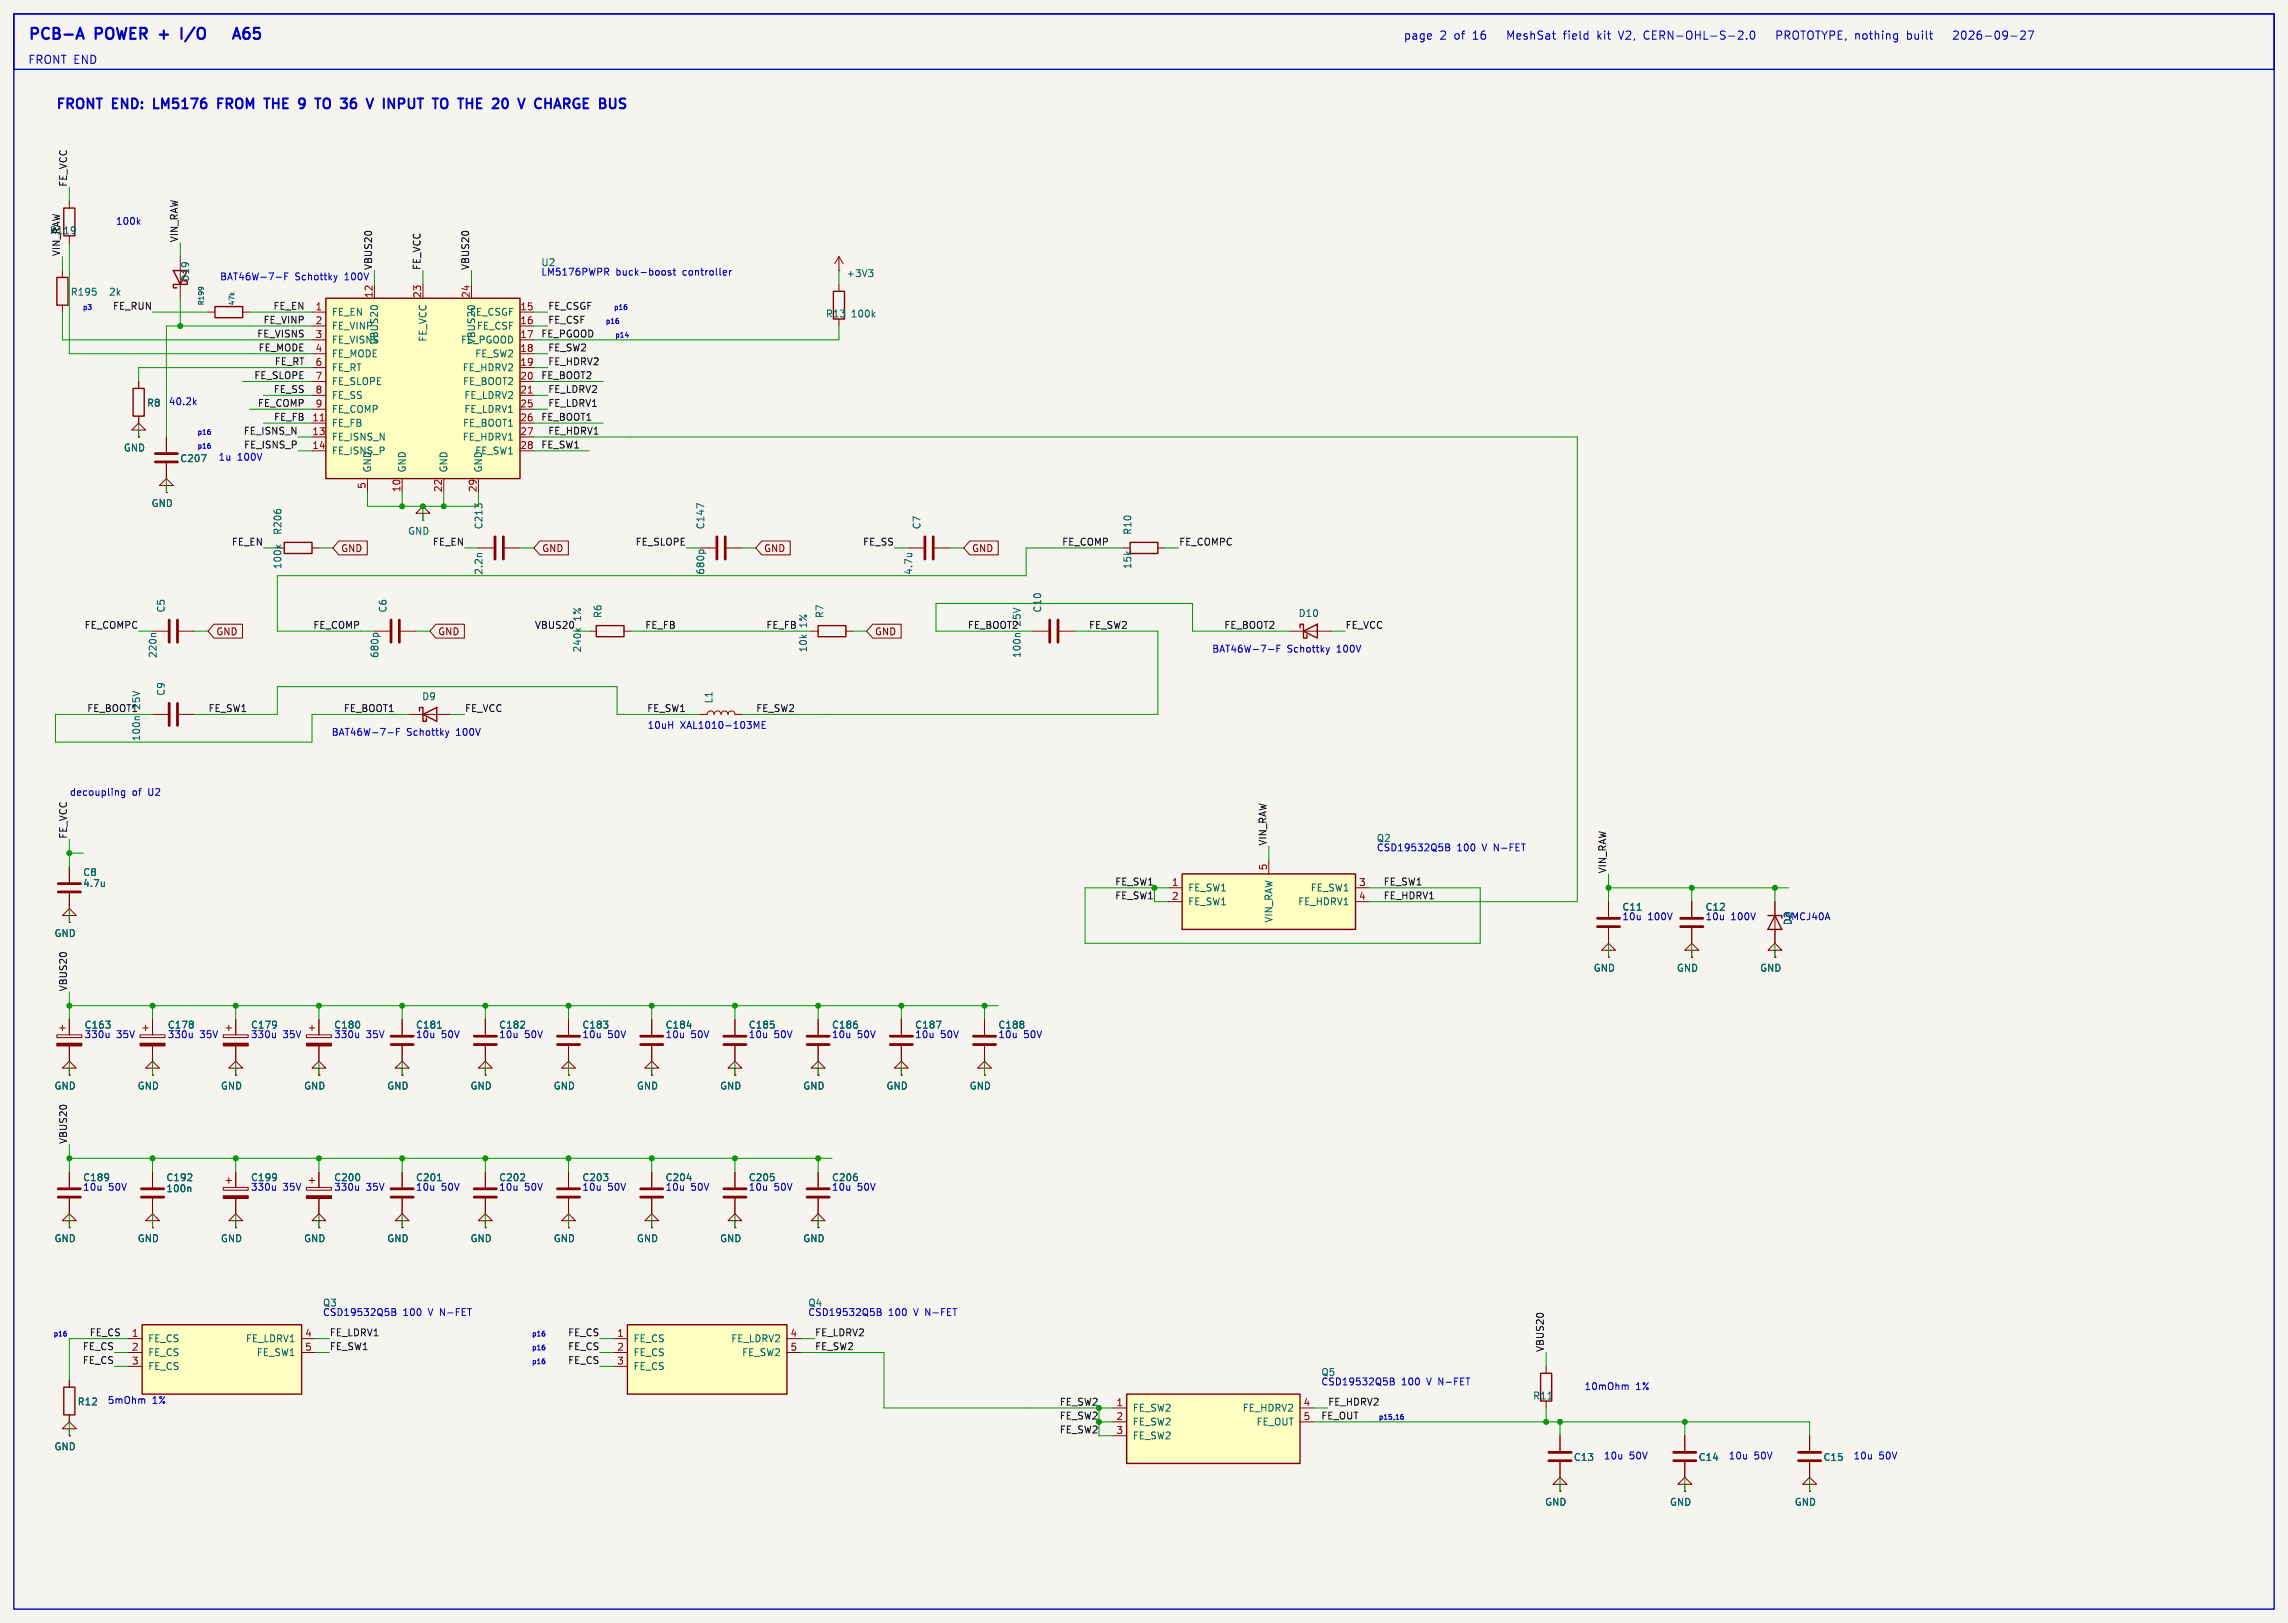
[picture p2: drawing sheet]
<svg xmlns="http://www.w3.org/2000/svg" width="419mm" height="297mm" viewBox="0 0 419 297" stroke-linecap="round" stroke-linejoin="round" font-family="sans-serif">
<defs><g id="words">
<g font-size="2.8" fill="#0000c2">
<text x="5.1" y="7.4">PCB-A</text>
<text x="17.6" y="7.4">POWER</text>
<text x="30.1" y="7.4">+</text>
<text x="34.9" y="7.4">I/O</text>
<text x="47" y="7.4">A65</text>
</g>
<g font-size="2.5" fill="#0000c2">
<text x="10.2" y="20.1">FRONT</text>
<text x="20.7" y="20.1">END:</text>
<text x="29" y="20.1">LM5176</text>
<text x="41.5" y="20.1">FROM</text>
<text x="50.8" y="20.1">THE</text>
<text x="57.8" y="20.1">9</text>
<text x="61.6" y="20.1">TO</text>
<text x="67" y="20.1">36</text>
<text x="72.5" y="20.1">V</text>
<text x="76.1" y="20.1">INPUT</text>
<text x="86" y="20.1">TO</text>
<text x="91.4" y="20.1">THE</text>
<text x="98.3" y="20.1">20</text>
<text x="103.9" y="20.1">V</text>
<text x="107.5" y="20.1">CHARGE BUS</text>
</g>
<g font-size="2.1" fill="#0000c2">
<text x="5.1" y="11.8">FRONT END</text>
<text x="257" y="7.4">page</text>
<text x="263.7" y="7.4">2</text>
<text x="266.4" y="7.4">of</text>
<text x="269.9" y="7.4">16</text>
<text x="276.7" y="7.4">MeshSat</text>
<text x="287.2" y="7.4">field</text>
<text x="293.5" y="7.4">kit</text>
<text x="297.6" y="7.4">V2,</text>
<text x="302.3" y="7.4">CERN-OHL-S-2.0</text>
<text x="327.1" y="7.4">PROTOTYPE, nothing</text>
<text x="351.3" y="7.4">built</text>
<text x="360.3" y="7.4">2026-09-27</text>
</g>
<g font-size="1.8" fill="#0f0f0f">
<text x="12.4" y="34.3" transform="rotate(-90 12.4 34.3)">FE_VCC</text>
<text x="9" y="43.1">R119</text>
<text x="11.1" y="47" transform="rotate(-90 11.1 47)">VIN_RAW</text>
<text x="32.7" y="44.5" transform="rotate(-90 32.7 44.5)">VIN_RAW</text>
<text x="68.2" y="49.5" transform="rotate(-90 68.2 49.5)">VBUS20</text>
<text x="77.1" y="49.5" transform="rotate(-90 77.1 49.5)">FE_VCC</text>
<text x="86" y="49.5" transform="rotate(-90 86 49.5)">VBUS20</text>
<text x="20.6" y="56.8">FE_RUN</text>
<text x="48.2" y="59.3">FE_VINP</text>
<text x="50" y="56.8">FE_EN</text>
<text x="100.3" y="56.8">FE_CSGF</text>
<text x="100.3" y="59.3">FE_CSF</text>
<text x="47" y="61.9">FE_VISNS</text>
<text x="47.3" y="64.4">FE_MODE</text>
<text x="99.1" y="61.9">FE_PGOOD</text>
<text x="100.3" y="64.4">FE_SW2</text>
<text x="46.5" y="69.5">FE_SLOPE</text>
<text x="50.2" y="67">FE_RT</text>
<text x="99.1" y="69.5">FE_BOOT2</text>
<text x="100.3" y="67">FE_HDRV2</text>
<text x="47.1" y="74.6">FE_COMP</text>
<text x="50.1" y="72">FE_SS</text>
<text x="50.1" y="77.1">FE_FB</text>
<text x="99.1" y="77.1">FE_BOOT1</text>
<text x="100.3" y="74.6">FE_LDRV1</text>
<text x="100.3" y="72">FE_LDRV2</text>
<text x="44.5" y="79.7">FE_ISNS_N</text>
<text x="44.6" y="82.2">FE_ISNS_P</text>
<text x="99.1" y="82.2">FE_SW1</text>
<text x="100.3" y="79.7">FE_HDRV1</text>
<text x="42.4" y="100">FE_EN</text>
<text x="79.2" y="100">FE_EN</text>
<text x="116.3" y="100">FE_SLOPE</text>
<text x="158" y="100">FE_SS</text>
<text x="194.5" y="100">FE_COMP</text>
<text x="215.9" y="100">FE_COMPC</text>
<text x="106.6" y="113.7" transform="rotate(-90 106.6 113.7)">1%</text>
<text x="15.4" y="115.2">FE_COMPC</text>
<text x="57.3" y="115.2">FE_COMP</text>
<text x="97.9" y="115.2">VBUS20</text>
<text x="118.1" y="115.2">FE_FB</text>
<text x="140.3" y="115.2">FE_FB</text>
<text x="177.2" y="115.2">FE_BOOT2</text>
<text x="187.1" y="114.6" transform="rotate(-90 187.1 114.6)">25V</text>
<text x="199.4" y="115.2">FE_SW2</text>
<text x="224.2" y="115.2">FE_BOOT2</text>
<text x="246.4" y="115.2">FE_VCC</text>
<text x="15.9" y="130.5">FE_BOOT1</text>
<text x="25.9" y="129.9" transform="rotate(-90 25.9 129.9)">25V</text>
<text x="38.1" y="130.5">FE_SW1</text>
<text x="62.9" y="130.5">FE_BOOT1</text>
<text x="85.1" y="130.5">FE_VCC</text>
<text x="118.5" y="130.5">FE_SW1</text>
<text x="138.4" y="130.5">FE_SW2</text>
<text x="12.4" y="153.7" transform="rotate(-90 12.4 153.7)">FE_VCC</text>
<text x="232.1" y="154.9" transform="rotate(-90 232.1 154.9)">VIN_RAW</text>
<text x="294.3" y="160" transform="rotate(-90 294.3 160)">VIN_RAW</text>
<text x="204.2" y="164.8">FE_SW1</text>
<text x="204.2" y="162.2">FE_SW1</text>
<text x="253.4" y="164.8">FE_HDRV1</text>
<text x="253.4" y="162.2">FE_SW1</text>
<text x="12.4" y="181.6" transform="rotate(-90 12.4 181.6)">VBUS20</text>
<text x="12.4" y="209.6" transform="rotate(-90 12.4 209.6)">VBUS20</text>
<text x="16.3" y="244.8">FE_CS</text>
<text x="60.3" y="244.8">FE_LDRV1</text>
<text x="104" y="244.8">FE_CS</text>
<text x="149.2" y="244.8">FE_LDRV2</text>
<text x="15.1" y="249.8">FE_CS</text>
<text x="15.1" y="247.3">FE_CS</text>
<text x="60.3" y="247.3">FE_SW1</text>
<text x="104" y="249.8">FE_CS</text>
<text x="104" y="247.3">FE_CS</text>
<text x="149.2" y="247.3">FE_SW2</text>
<text x="282.9" y="247.7" transform="rotate(-90 282.9 247.7)">VBUS20</text>
<text x="194" y="257.5">FE_SW2</text>
<text x="243.2" y="257.5">FE_HDRV2</text>
<text x="194" y="260">FE_SW2</text>
<text x="194" y="262.5">FE_SW2</text>
<text x="241.9" y="260">FE_OUT</text>
</g>
<g font-size="1.8" fill="#0000c2">
<text x="21.1" y="41.3">100k</text>
<text x="40.2" y="51.4">BAT46W-7-F</text>
<text x="54" y="51.4">Schottky</text>
<text x="63.2" y="51.4">100V</text>
<text x="99.1" y="50.6">LM5176PWPR</text>
<text x="112.8" y="50.6">buck-boost</text>
<text x="125.2" y="50.6">controller</text>
<text x="30.8" y="74.3">40.2k</text>
<text x="39.9" y="84.4">1u</text>
<text x="43.5" y="84.4">100V</text>
<text x="221.9" y="119.6">BAT46W-7-F</text>
<text x="235.8" y="119.6">Schottky</text>
<text x="245" y="119.6">100V</text>
<text x="60.7" y="134.8">BAT46W-7-F</text>
<text x="74.5" y="134.8">Schottky</text>
<text x="83.7" y="134.8">100V</text>
<text x="118.5" y="133.5">10uH</text>
<text x="124.6" y="133.5">XAL1010-103ME</text>
<text x="12.7" y="145.8">decoupling</text>
<text x="24.2" y="145.8">of</text>
<text x="27.3" y="145.8">U2</text>
<text x="252.1" y="156">CSD19532Q5B</text>
<text x="252.1" y="154.3">Q2</text>
<text x="266.9" y="156">100</text>
<text x="271.7" y="156">V N-FET</text>
<text x="297.1" y="168.6">10u</text>
<text x="301.8" y="168.6">100V</text>
<text x="312.3" y="168.6">10u</text>
<text x="317" y="168.6">100V</text>
<text x="326.8" y="168.6">SMCJ40A</text>
<text x="15.4" y="190.2">330u</text>
<text x="21.3" y="190.2">35V</text>
<text x="30.6" y="190.2">330u</text>
<text x="36.6" y="190.2">35V</text>
<text x="45.9" y="190.2">330u</text>
<text x="51.8" y="190.2">35V</text>
<text x="61.1" y="190.2">330u</text>
<text x="67.1" y="190.2">35V</text>
<text x="76.1" y="190.2">10u</text>
<text x="80.8" y="190.2">50V</text>
<text x="91.3" y="190.2">10u</text>
<text x="96.1" y="190.2">50V</text>
<text x="106.6" y="190.2">10u</text>
<text x="111.3" y="190.2">50V</text>
<text x="121.8" y="190.2">10u</text>
<text x="126.5" y="190.2">50V</text>
<text x="137" y="190.2">10u</text>
<text x="141.8" y="190.2">50V</text>
<text x="152.3" y="190.2">10u</text>
<text x="157" y="190.2">50V</text>
<text x="167.5" y="190.2">10u</text>
<text x="172.3" y="190.2">50V</text>
<text x="182.8" y="190.2">10u</text>
<text x="187.5" y="190.2">50V</text>
<text x="15.1" y="218.1">10u</text>
<text x="19.9" y="218.1">50V</text>
<text x="45.9" y="218.1">330u</text>
<text x="51.8" y="218.1">35V</text>
<text x="61.1" y="218.1">330u</text>
<text x="67.1" y="218.1">35V</text>
<text x="76.1" y="218.1">10u</text>
<text x="80.8" y="218.1">50V</text>
<text x="91.3" y="218.1">10u</text>
<text x="96.1" y="218.1">50V</text>
<text x="106.6" y="218.1">10u</text>
<text x="111.3" y="218.1">50V</text>
<text x="121.8" y="218.1">10u</text>
<text x="126.5" y="218.1">50V</text>
<text x="137" y="218.1">10u</text>
<text x="141.8" y="218.1">50V</text>
<text x="152.3" y="218.1">10u</text>
<text x="157" y="218.1">50V</text>
<text x="59.1" y="239.4">Q3</text>
<text x="148" y="239.4">Q4</text>
<text x="59" y="241.1">CSD19532Q5B</text>
<text x="73.8" y="241.1">100</text>
<text x="78.6" y="241.1">V N-FET</text>
<text x="147.9" y="241.1">CSD19532Q5B</text>
<text x="162.7" y="241.1">100</text>
<text x="167.5" y="241.1">V N-FET</text>
<text x="19.6" y="257.2">5mOhm</text>
<text x="27.9" y="257.2">1%</text>
<text x="241.9" y="253.8">CSD19532Q5B</text>
<text x="241.9" y="252.1">Q5</text>
<text x="256.7" y="253.8">100</text>
<text x="261.5" y="253.8">V N-FET</text>
<text x="290.1" y="254.6">10mOhm</text>
<text x="299.6" y="254.6">1%</text>
<text x="293.7" y="267.3">10u</text>
<text x="298.4" y="267.3">50V</text>
<text x="316.6" y="267.3">10u</text>
<text x="321.3" y="267.3">50V</text>
<text x="339.4" y="267.3">10u</text>
<text x="344.2" y="267.3">50V</text>
</g>
<g font-size="1.8" fill="#006464">
<text x="34.8" y="51.7" transform="rotate(-90 34.8 51.7)">D19</text>
<text x="99.1" y="48.9">U2</text>
<text x="154.9" y="50.9">+3V3</text>
<text x="12.9" y="54.3">R195</text>
<text x="19.9" y="54.3">2k</text>
<text x="60.7" y="58">FE_EN</text>
<text x="86" y="58">FE_CSGF</text>
<text x="151.2" y="58.3">R13</text>
<text x="155.7" y="58.3">100k</text>
<text x="60.7" y="60.6">FE_VINP</text>
<text x="60.7" y="63.1">FE_VISNS</text>
<text x="60.7" y="65.6">FE_MODE</text>
<text x="69.4" y="63.1" transform="rotate(-90 69.4 63.1)">VBUS20</text>
<text x="78.3" y="62.7" transform="rotate(-90 78.3 62.7)">FE_VCC</text>
<text x="84.4" y="63.1">FE_PGOOD</text>
<text x="87" y="65.6">FE_SW2</text>
<text x="87.2" y="63.1" transform="rotate(-90 87.2 63.1)">VBUS20</text>
<text x="87.3" y="60.6">FE_CSF</text>
<text x="60.7" y="68.2">FE_RT</text>
<text x="60.7" y="70.7">FE_SLOPE</text>
<text x="84.7" y="68.2">FE_HDRV2</text>
<text x="84.7" y="70.7">FE_BOOT2</text>
<text x="26.8" y="74.7">R8</text>
<text x="60.7" y="73.3">FE_SS</text>
<text x="60.7" y="75.8">FE_COMP</text>
<text x="85" y="73.3">FE_LDRV2</text>
<text x="85" y="75.8">FE_LDRV1</text>
<text x="22.6" y="82.9">GND</text>
<text x="60.7" y="78.3">FE_FB</text>
<text x="60.7" y="80.9">FE_ISNS_N</text>
<text x="60.7" y="83.4">FE_ISNS_P</text>
<text x="84.7" y="80.9">FE_HDRV1</text>
<text x="84.7" y="78.3">FE_BOOT1</text>
<text x="87" y="83.4">FE_SW1</text>
<text x="32.9" y="84.8">C207</text>
<text x="68.2" y="86.6" transform="rotate(-90 68.2 86.6)">GND</text>
<text x="74.5" y="86.6" transform="rotate(-90 74.5 86.6)">GND</text>
<text x="82.1" y="86.6" transform="rotate(-90 82.1 86.6)">GND</text>
<text x="88.5" y="86.6" transform="rotate(-90 88.5 86.6)">GND</text>
<text x="27.7" y="93">GND</text>
<text x="51.7" y="98" transform="rotate(-90 51.7 98)">R206</text>
<text x="74.7" y="98.1">GND</text>
<text x="88.6" y="97" transform="rotate(-90 88.6 97)">C213</text>
<text x="129.2" y="97" transform="rotate(-90 129.2 97)">C147</text>
<text x="168.8" y="97" transform="rotate(-90 168.8 97)">C7</text>
<text x="207.4" y="98" transform="rotate(-90 207.4 98)">R10</text>
<text x="51.7" y="104.3" transform="rotate(-90 51.7 104.3)">100k</text>
<text x="88.6" y="105.3" transform="rotate(-90 88.6 105.3)">2.2n</text>
<text x="129.2" y="105.3" transform="rotate(-90 129.2 105.3)">680p</text>
<text x="167.3" y="105.3" transform="rotate(-90 167.3 105.3)">4.7u</text>
<text x="207.4" y="104.3" transform="rotate(-90 207.4 104.3)">15k</text>
<text x="30.4" y="112.3" transform="rotate(-90 30.4 112.3)">C5</text>
<text x="71" y="112.3" transform="rotate(-90 71 112.3)">C6</text>
<text x="110.4" y="113.3" transform="rotate(-90 110.4 113.3)">R6</text>
<text x="151" y="113.3" transform="rotate(-90 151 113.3)">R7</text>
<text x="190.9" y="112.3" transform="rotate(-90 190.9 112.3)">C10</text>
<text x="237.8" y="113.2">D10</text>
<text x="106.6" y="119.6" transform="rotate(-90 106.6 119.6)">240k</text>
<text x="148" y="119.6" transform="rotate(-90 148 119.6)">10k</text>
<text x="148" y="114.9" transform="rotate(-90 148 114.9)">1%</text>
<text x="28.9" y="120.6" transform="rotate(-90 28.9 120.6)">220n</text>
<text x="69.5" y="120.6" transform="rotate(-90 69.5 120.6)">680p</text>
<text x="187.1" y="120.6" transform="rotate(-90 187.1 120.6)">100n</text>
<text x="30.4" y="127.5" transform="rotate(-90 30.4 127.5)">C9</text>
<text x="77.2" y="128.4">D9</text>
<text x="130.7" y="128.9" transform="rotate(-90 130.7 128.9)">L1</text>
<text x="25.9" y="135.8" transform="rotate(-90 25.9 135.8)">100n</text>
<text x="15.1" y="160.6">C8</text>
<text x="15.1" y="162.6">4.7u</text>
<text x="217.6" y="163.4">FE_SW1</text>
<text x="217.6" y="166">FE_SW1</text>
<text x="237.7" y="166">FE_HDRV1</text>
<text x="240" y="163.4">FE_SW1</text>
<text x="297.1" y="166.9">C11</text>
<text x="312.3" y="166.9">C12</text>
<text x="9.9" y="171.8">GND</text>
<text x="233.3" y="169" transform="rotate(-90 233.3 169)">VIN_RAW</text>
<text x="328.4" y="169.5" transform="rotate(-90 328.4 169.5)">D2</text>
<text x="291.8" y="178.1">GND</text>
<text x="307.1" y="178.1">GND</text>
<text x="322.3" y="178.1">GND</text>
<text x="15.4" y="188.5">C163</text>
<text x="30.6" y="188.5">C178</text>
<text x="45.9" y="188.5">C179</text>
<text x="61.1" y="188.5">C180</text>
<text x="76.1" y="188.5">C181</text>
<text x="91.3" y="188.5">C182</text>
<text x="106.6" y="188.5">C183</text>
<text x="121.8" y="188.5">C184</text>
<text x="137.1" y="188.5">C185</text>
<text x="152.3" y="188.5">C186</text>
<text x="167.5" y="188.5">C187</text>
<text x="182.8" y="188.5">C188</text>
<text x="9.9" y="199.7">GND</text>
<text x="25.1" y="199.7">GND</text>
<text x="40.4" y="199.7">GND</text>
<text x="55.6" y="199.7">GND</text>
<text x="70.8" y="199.7">GND</text>
<text x="86.1" y="199.7">GND</text>
<text x="101.3" y="199.7">GND</text>
<text x="116.6" y="199.7">GND</text>
<text x="131.8" y="199.7">GND</text>
<text x="147" y="199.7">GND</text>
<text x="162.3" y="199.7">GND</text>
<text x="177.5" y="199.7">GND</text>
<text x="15.1" y="216.5">C189</text>
<text x="30.4" y="216.5">C192</text>
<text x="30.4" y="218.5">100n</text>
<text x="45.9" y="216.5">C199</text>
<text x="61.1" y="216.5">C200</text>
<text x="76.1" y="216.5">C201</text>
<text x="91.3" y="216.5">C202</text>
<text x="106.6" y="216.5">C203</text>
<text x="121.8" y="216.5">C204</text>
<text x="137.1" y="216.5">C205</text>
<text x="152.3" y="216.5">C206</text>
<text x="9.9" y="227.6">GND</text>
<text x="25.1" y="227.6">GND</text>
<text x="40.4" y="227.6">GND</text>
<text x="55.6" y="227.6">GND</text>
<text x="70.8" y="227.6">GND</text>
<text x="86.1" y="227.6">GND</text>
<text x="101.3" y="227.6">GND</text>
<text x="116.6" y="227.6">GND</text>
<text x="131.8" y="227.6">GND</text>
<text x="147" y="227.6">GND</text>
<text x="27.1" y="246">FE_CS</text>
<text x="44.9" y="246">FE_LDRV1</text>
<text x="116" y="246">FE_CS</text>
<text x="133.8" y="246">FE_LDRV2</text>
<text x="27.1" y="248.5">FE_CS</text>
<text x="27.1" y="251.1">FE_CS</text>
<text x="46.9" y="248.5">FE_SW1</text>
<text x="116" y="248.5">FE_CS</text>
<text x="116" y="251.1">FE_CS</text>
<text x="135.8" y="248.5">FE_SW2</text>
<text x="14.1" y="257.5">R12</text>
<text x="280.7" y="256.4">R11</text>
<text x="207.4" y="258.7">FE_SW2</text>
<text x="207.4" y="261.2">FE_SW2</text>
<text x="207.4" y="263.8">FE_SW2</text>
<text x="227.5" y="258.7">FE_HDRV2</text>
<text x="230.1" y="261.2">FE_OUT</text>
<text x="9.9" y="265.7">GND</text>
<text x="288.2" y="267.7">C13</text>
<text x="311" y="267.7">C14</text>
<text x="333.9" y="267.7">C15</text>
<text x="282.9" y="275.9">GND</text>
<text x="305.8" y="275.9">GND</text>
<text x="328.7" y="275.9">GND</text>
</g>
<g font-size="1.8" fill="#a90000">
<text x="57.7" y="56.9">1</text>
<text x="57.7" y="59.4">2</text>
<text x="68.3" y="54.7" transform="rotate(-90 68.3 54.7)">12</text>
<text x="77.2" y="54.7" transform="rotate(-90 77.2 54.7)">23</text>
<text x="86.1" y="54.7" transform="rotate(-90 86.1 54.7)">24</text>
<text x="95.2" y="56.9">15</text>
<text x="95.2" y="59.4">16</text>
<text x="57.7" y="62">3</text>
<text x="57.7" y="64.5">4</text>
<text x="95.2" y="62">17</text>
<text x="95.2" y="64.5">18</text>
<text x="57.7" y="67.1">6</text>
<text x="57.7" y="69.6">7</text>
<text x="95.2" y="67.1">19</text>
<text x="95.2" y="69.6">20</text>
<text x="57.1" y="77.2">11</text>
<text x="57.7" y="72.1">8</text>
<text x="57.7" y="74.7">9</text>
<text x="95.2" y="72.1">21</text>
<text x="95.2" y="74.7">25</text>
<text x="95.2" y="77.2">26</text>
<text x="57.1" y="79.8">13</text>
<text x="57.1" y="82.3">14</text>
<text x="95.2" y="79.8">27</text>
<text x="95.2" y="82.3">28</text>
<text x="67.1" y="89.6" transform="rotate(-90 67.1 89.6)">5</text>
<text x="73.4" y="90.2" transform="rotate(-90 73.4 90.2)">10</text>
<text x="81" y="90.2" transform="rotate(-90 81 90.2)">22</text>
<text x="87.4" y="90.2" transform="rotate(-90 87.4 90.2)">29</text>
<text x="232.2" y="159.5" transform="rotate(-90 232.2 159.5)">5</text>
<text x="214.6" y="162.3">1</text>
<text x="214.6" y="164.8">2</text>
<text x="248.8" y="162.3">3</text>
<text x="248.8" y="164.8">4</text>
<text x="24.1" y="244.9">1</text>
<text x="55.8" y="244.9">4</text>
<text x="113" y="244.9">1</text>
<text x="144.7" y="244.9">4</text>
<text x="24.1" y="247.4">2</text>
<text x="24.1" y="249.9">3</text>
<text x="55.8" y="247.4">5</text>
<text x="113" y="247.4">2</text>
<text x="113" y="249.9">3</text>
<text x="144.7" y="247.4">5</text>
<text x="204.4" y="257.6">1</text>
<text x="238.7" y="257.6">4</text>
<text x="204.4" y="260.1">2</text>
<text x="204.4" y="262.6">3</text>
<text x="238.7" y="260.1">5</text>
</g>
<g font-size="1.8" fill="#840000">
<text x="62.4" y="101.3">GND</text>
<text x="99.2" y="101.3">GND</text>
<text x="139.9" y="101.3">GND</text>
<text x="178" y="101.3">GND</text>
<text x="39.5" y="116.5">GND</text>
<text x="80.2" y="116.5">GND</text>
<text x="160.2" y="116.5">GND</text>
</g>
<g font-size="1.3" fill="#0000c2">
<text x="15.1" y="56.8">p3</text>
<text x="110.9" y="59.3">p16</text>
<text x="112.4" y="56.8">p16</text>
<text x="112.6" y="61.9">p14</text>
<text x="36.1" y="82.2">p16</text>
<text x="36.1" y="79.7">p16</text>
<text x="9.7" y="244.8">p16</text>
<text x="97.4" y="244.8">p16</text>
<text x="97.4" y="247.3">p16</text>
<text x="97.4" y="249.8">p16</text>
<text x="252.5" y="260">p15,16</text>
</g>
<g font-size="1.3" fill="#006464">
<text x="37.5" y="56" transform="rotate(-90 37.5 56)">R199</text>
<text x="43.2" y="56" transform="rotate(-90 43.2 56)">47k</text>
</g>
</g></defs>
<path d="M-.1 0h419.2v297.2h-419.2z" fill="#f5f4ef" stroke="#f5f4ef" stroke-width=".18"/>
<path d="M114.9 242.6h29.2v12.7h-29.2z" fill="#ffffc2"/>
<path d="M11.7 254h2v5.1h-2zM114.9 242.6h29.2v12.7h-29.2z" fill="none" stroke="#840000" stroke-width=".25"/>
<path d="M12.7 252.7v1.3M12.7 259.1v1.3M112.4 245.1h2.5M112.4 247.7h2.5M112.4 250.2h2.5M144.1 245.1h2.6M144.1 247.7h2.6" fill="none" stroke="#840000" stroke-width=".18"/>
<path d="M26 242.6h29.2v12.7h-29.2z" fill="#ffffc2"/>
<path d="M26 242.6h29.2v12.7h-29.2z" fill="none" stroke="#840000" stroke-width=".25"/>
<path d="M23.5 245.1h2.5M23.5 247.7h2.5M23.5 250.2h2.5M55.2 245.1h2.6M55.2 247.7h2.6" fill="none" stroke="#840000" stroke-width=".18"/>
<path d="M206.4 255.3h31.7v12.7h-31.7z" fill="#ffffc2"/>
<path d="M152.7 53.3h2v5.1h-2zM207 99.3h5.1v2h-5.1zM238.1 114.9v-.6h.7v2.5h.6v-.6M238.8 115.6l2.5-1.3v2.5zM206.4 255.3h31.7v12.7h-31.7zM282.2 251.5h2v5h-2z" fill="none" stroke="#840000" stroke-width=".25"/>
<g fill="none" stroke="#840000" stroke-width=".18">
<path d="M153.7 52.1v1.2M153.7 58.4v1.3M189.2 115.6h2.8M194.1 115.6h2.7M205.7 100.3h1.3M212.1 100.3h1.3M236.2 115.6h7.6M294.6 174h1.3l-1.3-1.3-1.2 1.3h1.2v1.3M294.6 175.3h.1M294.6 165.1v2.8M294.6 169.9v2.8M309.9 174h1.2l-1.2-1.3-1.3 1.3h1.3v1.3"/>
<path d="M309.9 175.3h.1M309.9 165.1v2.8M309.9 169.9v2.8M325.1 174h1.3l-1.3-1.3-1.3 1.3h1.3v1.3M325.1 175.3h.1M203.8 257.8h2.6M238.1 257.8h2.6M283.2 250.2v1.3M283.2 256.5v1.3M12.7 261.6h1.3l-1.3-1.2-1.3 1.2h1.3v1.3M12.7 262.9h.1M203.8 260.4h2.6"/>
<path d="M203.8 262.9h2.6M238.1 260.4h2.6M285.7 271.8h1.3l-1.3-1.3-1.2 1.3h1.2v1.3M285.7 273.1h.1M285.7 262.9v2.8M285.7 267.7v2.8M308.6 262.9v2.8M308.6 267.7v2.8M331.5 271.8h1.2l-1.2-1.3-1.3 1.3h1.3v1.3M331.5 273.1h.1M331.5 262.9v2.8M331.5 267.7v2.8"/>
</g>
<path d="M159.9 57.6l.4 .4M160.3 57.2l-.5 .5M186.2 116l-.2 .2M299.9 166.7h.7M283.6 256.2h.7" fill="none" stroke="#006464" stroke-width=".18"/>
<path d="M192.3 113.5v4.1M193.8 113.5v4.1M292.6 168.1h4.1M292.6 169.7h4.1M307.8 168.1h4.1M307.8 169.7h4.1M283.7 265.9h4.1M283.7 267.5h4.1M306.6 265.9h4M306.6 267.5h4M329.4 265.9h4.1M329.4 267.5h4.1" fill="none" stroke="#840000" stroke-width=".51"/>
<path d="M216.5 160h31.8v10.2h-31.8z" fill="#ffffc2"/>
<path d="M24.4 71.1h2v5.1h-2zM109.2 114.6h5.1v2h-5.1zM149.9 114.6h5v2h-5zM216.5 160h31.8v10.2h-31.8z" fill="none" stroke="#840000" stroke-width=".25"/>
<g fill="none" stroke="#840000" stroke-width=".18">
<path d="M153.7 49.5h.1M153.7 47l-.8 1.3M153.7 47l.7 1.3M153.7 47v2.5M25.4 78.7h1.3l-1.3-1.2-1.3 1.2h1.3v1.3M25.4 69.9v1.2M25.4 76.2v1.3M25.4 80h.1M27.9 115.6h2.8M32.8 115.6h2.8M107.9 115.6h1.3M114.3 115.6h1.3"/>
<path d="M148.6 115.6h1.3M154.9 115.6h1.3M166.4 100.3h2.8M171.2 100.3h2.8M232.4 157.5v2.5M214 162.6h2.5M214 165.1h2.5M248.3 162.6h2.5M248.3 165.1h2.5M27.9 195.6h1.3l-1.3-1.3-1.2 1.3h1.2v1.3M27.9 196.9h.1M43.2 195.6h1.2l-1.2-1.3-1.3 1.3h1.3v1.3"/>
<path d="M43.2 196.9h.1M149.9 195.6h1.2l-1.2-1.3-1.3 1.3h1.3v1.3M149.9 196.9h.1M149.9 186.7v2.8M149.9 191.5v2.8M165.1 195.6h1.3l-1.3-1.3-1.3 1.3h1.3v1.3M165.1 196.9h.1M165.1 186.7v2.8M165.1 191.5v2.8M180.3 195.6h1.3l-1.3-1.3-1.2 1.3h1.2v1.3M180.3 196.9h.1M180.3 186.7v2.8"/>
<path d="M180.3 191.5v2.8M12.7 214.6v2.8M12.7 219.5v2.8M27.9 214.6v2.8M27.9 219.5v2.8M149.9 214.6v2.8M149.9 219.5v2.8M12.7 223.5h1.3l-1.3-1.2-1.3 1.2h1.3v1.3M12.7 224.8h.1M27.9 223.5h1.3l-1.3-1.2-1.2 1.2h1.2v1.3M27.9 224.8h.1M308.6 271.8h1.3l-1.3-1.3-1.3 1.3h1.3v1.3"/>
<path d="M308.6 273.1h.1"/>
</g>
<path d="M159.1 49.4h.8l-.4 .5M159.6 49.9l.3 .2v.3l-.3 .3M28.6 116h-.7l-.2 .2M105.5 115l.5 .5M106.3 115l-.4 .4M166.2 101.4h.8M166.9 101.4h.1M171.5 187h.9l-.6 1.3M34.8 217.4l.2 .1v.7" fill="none" stroke="#006464" stroke-width=".18"/>
<g fill="none" stroke="#840000" stroke-width=".51">
<path d="M169.4 98.3v4.1M170.9 98.3v4.1M31 113.5v4.1M32.5 113.5v4.1M147.8 189.7h4.1M147.8 191.3h4.1M163.1 189.7h4M163.1 191.3h4M178.3 189.7h4.1M178.3 191.3h4.1M10.7 217.7h4M10.7 219.2h4"/>
<path d="M25.9 217.7h4.1M25.9 219.2h4.1M147.8 217.7h4.1M147.8 219.2h4.1"/>
</g>
<path d="M59.7 54.6h35.5v33h-35.5z" fill="#ffffc2"/>
<path d="M11.7 38.1h2v5.1h-2zM10.4 50.8h2v5.1h-2zM31.7 49.5h2.6l-1.3 2.6zM33.7 51.4h.6v.7h-2.6v.6h.7M39.4 56.1h5v2.1h-5zM59.7 54.6h35.5v33h-35.5zM52.1 99.3h5v2h-5zM76.8 130.2v-.7h.7v2.6h.6v-.7M77.5 130.8l2.5-1.3v2.6zM323.8 167.6h2.6v.5M325.1 167.6l1.3 2.6h-2.6z" fill="none" stroke="#840000" stroke-width=".25"/>
<g fill="none" stroke="#840000" stroke-width=".18">
<path d="M12.7 36.8v1.3M11.4 49.5v1.3M11.4 55.9v1.3M12.7 43.2v1.3M33 47v2.5M33 52.1v2.5M38.1 57.2h1.3M44.4 57.2h1.3M57.1 57.2h2.6M57.1 59.7h2.6M68.6 52.1v2.5M77.5 52.1v2.5"/>
<path d="M86.4 52.1v2.5M95.2 57.2h2.6M95.2 59.7h2.6M25.4 69.9v1.2M25.4 76.2v1.3M57.1 62.2h2.6M57.1 64.8h2.6M57.1 67.3h2.6M57.1 69.9h2.6M57.1 72.4h2.6M57.1 74.9h2.6M57.1 77.5h2.6"/>
<path d="M95.2 62.2h2.6M95.2 64.8h2.6M95.2 67.3h2.6M95.2 69.9h2.6M95.2 72.4h2.6M95.2 74.9h2.6M95.2 77.5h2.6M25.4 80h.1M30.5 88.9h1.2l-1.2-1.3-1.3 1.3h1.3v1.3M30.5 90.2h.1M30.5 80v2.8M30.5 84.8v2.8"/>
<path d="M57.1 80h2.6M57.1 82.6h2.6M62.1 99.1h5.2v2.5h-5.2l-1.1-1.3zM67.3 87.6v2.6M73.7 87.6v2.6M77.5 94h1.2l-1.2-1.3-1.3 1.3h1.3v1.3M77.5 95.3h.1M81.3 87.6v2.6M87.6 87.6v2.6M95.2 80h2.6M95.2 82.6h2.6M98.9 99.1h5.2v2.5h-5.2l-1.1-1.3z"/>
<path d="M139.5 99.1h5.2v2.5h-5.2l-1.1-1.3zM177.6 99.1h5.2v2.5h-5.2l-1.1-1.3zM39.2 114.3h5.2v2.5h-5.2l-1.1-1.2zM57.1 100.3h1.3M68.6 115.6h2.8M73.4 115.6h2.8M79.9 114.3h5.2v2.5h-5.2l-1.2-1.2zM87.6 100.3h2.8M92.5 100.3h2.7M128.3 100.3h2.8M133.1 100.3h2.8M159.9 114.3h5.2v2.5h-5.2l-1.2-1.2z"/>
<path d="M27.9 130.8h2.8M32.8 130.8h2.8M74.9 130.8h7.6M128.3 130.8h1.2a.64 .64 0 0 1 .7-.6 .64 .64 0 0 1 .6 .6 .64 .64 0 0 1 .6-.6 .64 .64 0 0 1 .7 .6 .64 .64 0 0 1 .6-.6 .64 .64 0 0 1 .6 .6 .64 .64 0 0 1 .7-.6 .64 .64 0 0 1 .6 .6h1.3M12.7 158.8v2.7M12.7 167.6h1.3l-1.3-1.2-1.3 1.2h1.3v1.3M12.7 168.9h.1M12.7 163.6v2.8M294.6 175.3h.1M294.6 165.1v2.8M294.6 169.9v2.8M309.9 175.3h.1"/>
<path d="M309.9 165.1v2.8M309.9 169.9v2.8M325.1 175.3h.1M325.1 165.1v7.6M10.4 189.5h4.6v.5h-4.6zM10.9 188.2h1M11.4 187.7v1M12.7 195.6h1.3l-1.3-1.3-1.3 1.3h1.3v1.3M12.7 196.9h.1M12.7 186.7v2.8M12.7 191.5v2.8M25.7 189.5h4.5v.5h-4.5z"/>
<path d="M26.2 188.2h1M26.7 187.7v1M27.9 196.9h.1M27.9 186.7v2.8M27.9 191.5v2.8M40.9 189.5h4.6v.5h-4.6zM41.4 188.2h1M41.9 187.7v1M43.2 196.9h.1M43.2 186.7v2.8M43.2 191.5v2.8M56.1 189.5h4.6v.5h-4.6z"/>
<path d="M56.6 188.2h1.1M57.1 187.7v1M58.4 195.6h1.3l-1.3-1.3-1.3 1.3h1.3v1.3M58.4 196.9h.1M58.4 186.7v2.8M58.4 191.5v2.8M73.7 195.6h1.2l-1.2-1.3-1.3 1.3h1.3v1.3M73.7 196.9h.1M73.7 186.7v2.8M73.7 191.5v2.8M88.9 195.6h1.3l-1.3-1.3-1.3 1.3h1.3v1.3M88.9 196.9h.1"/>
<path d="M88.9 186.7v2.8M88.9 191.5v2.8M104.1 195.6h1.3l-1.3-1.3-1.2 1.3h1.2v1.3M104.1 196.9h.1M104.1 186.7v2.8M104.1 191.5v2.8M119.4 195.6h1.2l-1.2-1.3-1.3 1.3h1.3v1.3M119.4 196.9h.1M119.4 186.7v2.8M119.4 191.5v2.8M134.6 195.6h1.3l-1.3-1.3-1.3 1.3h1.3v1.3M134.6 196.9h.1"/>
<path d="M134.6 186.7v2.8M134.6 191.5v2.8M149.9 196.9h.1M149.9 186.7v2.8M149.9 191.5v2.8M165.1 196.9h.1M165.1 186.7v2.8M165.1 191.5v2.8M180.3 196.9h.1M180.3 186.7v2.8M180.3 191.5v2.8M12.7 214.6v2.8"/>
<path d="M12.7 219.5v2.8M27.9 214.6v2.8M27.9 219.5v2.8M40.9 217.4h4.6v.5h-4.6zM41.4 216.2h1M41.9 215.6v1.1M43.2 214.6v2.8M43.2 219.5v2.8M56.1 217.4h4.6v.5h-4.6zM56.6 216.2h1.1M57.1 215.6v1.1M58.4 214.6v2.8"/>
<path d="M58.4 219.5v2.8M73.7 214.6v2.8M73.7 219.5v2.8M88.9 214.6v2.8M88.9 219.5v2.8M104.1 214.6v2.8M104.1 219.5v2.8M119.4 214.6v2.8M119.4 219.5v2.8M134.6 214.6v2.8M134.6 219.5v2.8M149.9 214.6v2.8"/>
<path d="M149.9 219.5v2.8M12.7 224.8h.1M27.9 224.8h.1M43.2 223.5h1.2l-1.2-1.2-1.3 1.2h1.3v1.3M43.2 224.8h.1M58.4 223.5h1.3l-1.3-1.2-1.3 1.2h1.3v1.3M58.4 224.8h.1M73.7 223.5h1.2l-1.2-1.2-1.3 1.2h1.3v1.3M73.7 224.8h.1M88.9 223.5h1.3l-1.3-1.2-1.3 1.2h1.3v1.3M88.9 224.8h.1M104.1 223.5h1.3l-1.3-1.2-1.2 1.2h1.2v1.3"/>
<path d="M104.1 224.8h.1M119.4 223.5h1.2l-1.2-1.2-1.3 1.2h1.3v1.3M119.4 224.8h.1M134.6 223.5h1.3l-1.3-1.2-1.3 1.2h1.3v1.3M134.6 224.8h.1M149.9 223.5h1.2l-1.2-1.2-1.3 1.2h1.3v1.3M149.9 224.8h.1M12.7 252.7v1.3M12.7 259.1v1.3M12.7 262.9h.1M285.7 273.1h.1M285.7 262.9v2.8"/>
<path d="M285.7 267.7v2.8M308.6 273.1h.1M308.6 262.9v2.8M308.6 267.7v2.8M331.5 273.1h.1M331.5 262.9v2.8M331.5 267.7v2.8"/>
</g>
<path d="M58.7 77.1h.7M96.8 72h.7" fill="none" stroke="#a90000" stroke-width=".18"/>
<g fill="none" stroke="#006464" stroke-width=".18">
<path d="M36.4 52.7l.5-.1 .3 .1M36.8 52.6l.1 .1M36.9 83.3h.8l-.5 1.2M50.6 99.8l.5 .5M51.5 99.8l-.5 .4M128.9 92.7l-1.2-.5v.8M68.4 116.2l.2-.3h.4l.2 .3M88.3 101.4h-.8M128.1 100.9l.2-.2h.4l.2 .2M25.6 131.2h-.7l-.2 .2M19.1 161.5v.8M19.1 162.2v.1"/>
<path d="M299.9 166.7h.7M80.1 188.3h.8M125.9 187.8h.7M171.5 187h.9l-.6 1.3M34.8 217.4l.2 .1v.7M80.1 216.2h.8M125.9 215.8h.7"/>
</g>
<g fill="none" stroke="#840000" stroke-width=".51">
<path d="M28.4 83.1h4.1M28.4 84.6h4.1M90.7 98.3v4.1M92.2 98.3v4.1M131.3 98.3v4.1M132.8 98.3v4.1M71.6 113.5v4.1M73.2 113.5v4.1M31 128.8v4M32.5 128.8v4M10.7 161.8h4M10.7 163.3h4"/>
<path d="M71.6 189.7h4.1M71.6 191.3h4.1M86.9 189.7h4M86.9 191.3h4M102.1 189.7h4.1M102.1 191.3h4.1M117.3 189.7h4.1M117.3 191.3h4.1M132.6 189.7h4.1M132.6 191.3h4.1M71.6 217.7h4.1M71.6 219.2h4.1"/>
<path d="M86.9 217.7h4M86.9 219.2h4M102.1 217.7h4.1M102.1 219.2h4.1M117.3 217.7h4.1M117.3 219.2h4.1M132.6 217.7h4.1M132.6 219.2h4.1"/>
</g>
<g fill="#840000" stroke="#840000" stroke-width=".18">
<path d="M56.1 218.9h4.6v.6h-4.6z"/>
<path d="M40.9 218.9h4.6v.6h-4.6z"/>
<path d="M56.1 191h4.6v.5h-4.6z"/>
<path d="M10.4 191h4.6v.5h-4.6z"/>
<path d="M40.9 191h4.6v.5h-4.6z"/>
<path d="M25.7 191h4.5v.5h-4.5z"/>
</g>
<g fill="none" stroke="#009600" stroke-width=".18">
<path d="M12.7 34.3v2.5M11.4 57.2v5h45.7M11.4 47v2.5M12.7 44.5v20.3h44.4M27.9 57.2h10.2M33 44.5v2.5M33 54.6v5.1M45.7 57.2h11.4M57.1 59.7h-26.6v20.3M68.6 49.5v2.6M77.5 49.5v2.6M86.4 49.5v2.6"/>
<path d="M97.8 57.2h2.5M97.8 59.7h2.5M153.7 59.7v2.5h-55.9M153.7 49.5v2.6M25.4 77.5v2.5M44.4 69.9h12.7M45.7 74.9h11.4M48.3 72.4h8.8M48.3 77.5h8.8M57.1 67.3h-31.7v2.6M97.8 72.4h2.5M97.8 74.9h2.5"/>
<path d="M97.8 77.5h12.7M97.8 64.8h2.5M97.8 67.3h2.5M97.8 69.9h12.7M30.5 87.6v2.6M54.6 80h2.5M54.6 82.6h2.5M67.3 90.2v2.5h20.3v-2.5M73.7 90.2v2.5M77.5 92.7v2.6M81.3 90.2v2.5M97.8 80h191.1v85.1h-38.1"/>
<path d="M97.8 82.6h10.1M25.4 115.6h2.5M35.6 115.6h2.5M48.3 100.3h2.5M58.4 100.3h2.6M76.2 115.6h2.5M85.1 100.3h2.5M95.2 100.3h2.6M105.4 115.6h2.5M115.6 115.6h33M125.7 100.3h2.6M135.9 100.3h2.5"/>
<path d="M156.2 115.6h2.5M163.8 100.3h2.6M174 100.3h2.5M189.2 115.6h-17.8v-5.1h47v5.1h17.8M196.8 115.6h15.3v15.2h-76.2M205.7 100.3h-17.7v5.1h-137.2v10.2h17.8M213.4 100.3h2.5M243.8 115.6h2.6M27.9 130.8h-17.7v5.1h46.9v-5.1h17.8M35.6 130.8h15.2v-5.1h62.2v5.1h15.3M82.5 130.8h2.6M12.7 153.7v5.1"/>
<path d="M12.7 156.2h2.5M232.4 154.9v2.6M12.7 166.4v2.5M211.5 162.6v2.5h2.5M214 162.6h-15.2v10.1h72.3v-10.1h-20.3M294.6 162.6h33.1M294.6 160v5.1M294.6 172.7v2.6M309.9 162.6v2.5M309.9 172.7v2.6M325.1 162.6v2.5M325.1 172.7v2.6"/>
<path d="M12.7 181.6v5.1M12.7 194.3v2.6M12.7 184.2h170.2M27.9 184.2v2.5M27.9 194.3v2.6M43.2 184.2v2.5M43.2 194.3v2.6M58.4 184.2v2.5M58.4 194.3v2.6M73.7 184.2v2.5M73.7 194.3v2.6M88.9 184.2v2.5"/>
<path d="M88.9 194.3v2.6M104.1 184.2v2.5M104.1 194.3v2.6M119.4 184.2v2.5M119.4 194.3v2.6M134.6 184.2v2.5M134.6 194.3v2.6M149.9 184.2v2.5M149.9 194.3v2.6M165.1 184.2v2.5M165.1 194.3v2.6M180.3 184.2v2.5"/>
<path d="M180.3 194.3v2.6M12.7 209.6v5M12.7 212.1h139.7M27.9 212.1v2.5M43.2 212.1v2.5M58.4 212.1v2.5M73.7 212.1v2.5M88.9 212.1v2.5M104.1 212.1v2.5M119.4 212.1v2.5M134.6 212.1v2.5M149.9 212.1v2.5"/>
<path d="M12.7 222.3v2.5M27.9 222.3v2.5M43.2 222.3v2.5M58.4 222.3v2.5M73.7 222.3v2.5M88.9 222.3v2.5M104.1 222.3v2.5M119.4 222.3v2.5M134.6 222.3v2.5M149.9 222.3v2.5M21 247.7h2.5M21 250.2h2.5"/>
<path d="M23.5 245.1h-10.8v7.6M57.8 245.1h2.5M57.8 247.7h2.5M109.9 245.1h2.5M109.9 247.7h2.5M109.9 250.2h2.5M146.7 245.1h2.5M146.7 247.7h15.2v10.1h41.9M201.3 257.8v5.1h2.5M240.7 257.8h2.5M283.2 247.7v2.5M283.2 257.8v2.6"/>
<path d="M12.7 260.4v2.5M201.3 260.4h2.5M240.7 260.4h90.8v2.5M285.7 260.4v2.5M285.7 270.5v2.6M308.6 260.4v2.5M308.6 270.5v2.6M331.5 270.5v2.6"/>
</g>
<g fill="none" stroke="#0000c2" stroke-width=".36">
<path d="M28.2 18v1.8h.9M40 18.9h.6M40.8 18h-.8v1.8M50 18.9h1M50 18v1.8M59.7 18a.6 .6 0 0 1 .8 .6v.6a.6 .6 0 0 1-.8 .6M71.2 19.8v-1.8l1 1.8M74.9 19.7l.3 .1h.3M83.9 18h1M90.5 18l-.2 .2M91.2 18.8l-1 1h1.1M101.5 19.8l.6-1.8 .6 1.8"/>
<path d="M101.7 19.3h.8"/>
</g>
<g fill="none" stroke="#0000c2" stroke-width=".18">
<path d="M286.4 6.2h.5M292.7 5.7v1.5M292.9 6.6l.4 .6M293.3 6.2l-.6 .5M296.4 5.7l.5 1.5M301.2 6.8l.2 .3 .4 .1M301.8 5.7h-.4l-.2 .3M319.9 7v.2M320.7 5.8l.2-.1a.8 .8 0 0 1 .5 .7 .8 .8 0 0 1-.5 .8l-.2-.2-.1-.4zM325.5 6.5l.7-.1 .2-.2-.1-.4-.2-.1h-.6v1.5M349.4 6.2h.5l.2 .3v.4l-.1 .2h-.6M349.4 5.7v1.5"/>
<path d="M357.9 5.8l.5-.1 .2 .1 .1 .3-.9 1.1h.9M359.6 5.7a.94 .94 0 0 0 0 1.5M371.5 5.7h1l-.6 1.5M25.3 40.6l.4 .5M25.7 40.2l-.5 .5M50.6 50.8h1M52.2 50.6h.4M52.8 50h-.6v1.2M61.2 50.4l.3 .8M61.5 51.2l-.1 .3M61.8 50.4l-.3 .8M111.1 49.8l.4 .6"/>
<path d="M111.3 49.1l.2 .3-.1 .3-.1 .1M122.9 49.6l-.3-.1-.2 .2v.2l.5 .1v.3h-.5M123.3 49.5h.5M123.5 49.1v1.1l.3 .2M133 49.6l.1 .2-.6 .2M133.6 49.5v.9M134 49.5l-.4 .3M35.6 73.6l.3 .5M35.9 73.3l-.4 .4M114.6 61.5h.5M232.3 118.9h1M233.9 118.7h.4"/>
<path d="M234.5 118.1h-.6v1.3M242.9 118.6l.3 .8M243.2 119.4l-.1 .3M243.5 118.6l-.3 .8M71 134.2h1M72.6 134h.4M73.2 133.4h-.6v1.2M81.6 133.8l.3 .8M81.9 134.6l-.1 .3M82.2 133.8l-.3 .8M138.2 132.1l.4 .9 .4-.9v1.3M139.6 132.7h.4"/>
<path d="M140.2 132.1h-.6v1.3h.6M22.8 144.8v1l-.2 .3-.3-.1M22.8 144.9l-.3-.1-.3 .2 .2 .6h.4M264.8 154.5h.5l.2 .3-.2 .3 .2 .2 .1 .3-.3 .2h-.5zM264.8 155.1h.5M20 189.2v.8M20 189.9l-.2 .1M35.2 189.2v.8M35.2 189.9l-.2 .1M50.4 189.2v.8M50.4 189.9l-.1 .1M65.7 189.2v.8"/>
<path d="M65.7 189.9l-.2 .1M50.4 217.1v.8M50.4 217.8l-.1 .1M65.7 217.1v.8M65.7 217.8l-.2 .1M71.8 239.6h.4l.3 .3-.3 .3 .3 .1v.3l-.2 .3h-.5zM160.7 239.6h.4l.3 .3-.3 .3 .3 .1v.3l-.2 .3h-.5zM26.3 256.1l.2 .2v.7M71.8 240.2h.4M160.7 240.2h.4M254.7 252.3h.4l.2 .3-.2 .3 .2 .1 .1 .3-.2 .3h-.5zM254.7 252.9h.4"/>
<path d="M256.6 259.4l.3-.1 .2 .2-.1 .3h-.4M257 259l-.3 .1M297.9 253.6l.3 .2v.6"/>
</g>
<path d="M14.2 6.5h1M14.7 5.1l.6 2M33.2 5.1v2M35.6 5l-1.7 2.6M42.7 7.1l.6-2 .7 2M42.9 6.5h.9M45.5 5.1a.79 .79 0 0 0-.9 .9v.7l.2 .3 .5 .1 .3-.2 .1-.7-.2-.2-.5-.1-.4 .3" fill="none" stroke="#0000c2" stroke-width=".4"/>
<path d="M2.5 2.5h414.1v10.2h-414.1zM2.5 2.5h414.1v292.1h-414.1z" fill="none" stroke="#0000c2" stroke-width=".25"/>
<g fill="#009600" stroke="#009600" stroke-width=".18">
<circle cx="33" cy="59.7" r=".46"/>
<circle cx="77.5" cy="92.7" r=".46"/>
<circle cx="81.3" cy="92.7" r=".46"/>
<circle cx="73.7" cy="92.7" r=".46"/>
<circle cx="88.9" cy="184.2" r=".46"/>
<circle cx="73.7" cy="184.2" r=".46"/>
<circle cx="149.9" cy="184.2" r=".46"/>
<circle cx="165.1" cy="184.2" r=".46"/>
<circle cx="149.9" cy="212.1" r=".46"/>
<circle cx="180.3" cy="184.2" r=".46"/>
<circle cx="58.4" cy="212.1" r=".46"/>
<circle cx="43.2" cy="212.1" r=".46"/>
<circle cx="27.9" cy="212.1" r=".46"/>
<circle cx="12.7" cy="212.1" r=".46"/>
<circle cx="73.7" cy="212.1" r=".46"/>
<circle cx="119.4" cy="212.1" r=".46"/>
<circle cx="104.1" cy="212.1" r=".46"/>
<circle cx="134.6" cy="212.1" r=".46"/>
<circle cx="119.4" cy="184.2" r=".46"/>
<circle cx="134.6" cy="184.2" r=".46"/>
<circle cx="12.7" cy="184.2" r=".46"/>
<circle cx="58.4" cy="184.2" r=".46"/>
<circle cx="27.9" cy="184.2" r=".46"/>
<circle cx="43.2" cy="184.2" r=".46"/>
<circle cx="12.7" cy="156.2" r=".46"/>
<circle cx="88.9" cy="212.1" r=".46"/>
<circle cx="104.1" cy="184.2" r=".46"/>
<circle cx="211.5" cy="162.6" r=".46"/>
<circle cx="294.6" cy="162.6" r=".46"/>
<circle cx="308.6" cy="260.4" r=".46"/>
<circle cx="201.3" cy="257.8" r=".46"/>
<circle cx="201.3" cy="260.4" r=".46"/>
<circle cx="283.2" cy="260.4" r=".46"/>
<circle cx="285.7" cy="260.4" r=".46"/>
<circle cx="309.9" cy="162.6" r=".46"/>
<circle cx="325.1" cy="162.6" r=".46"/>
</g>
<use href="#words"/>
</svg>
